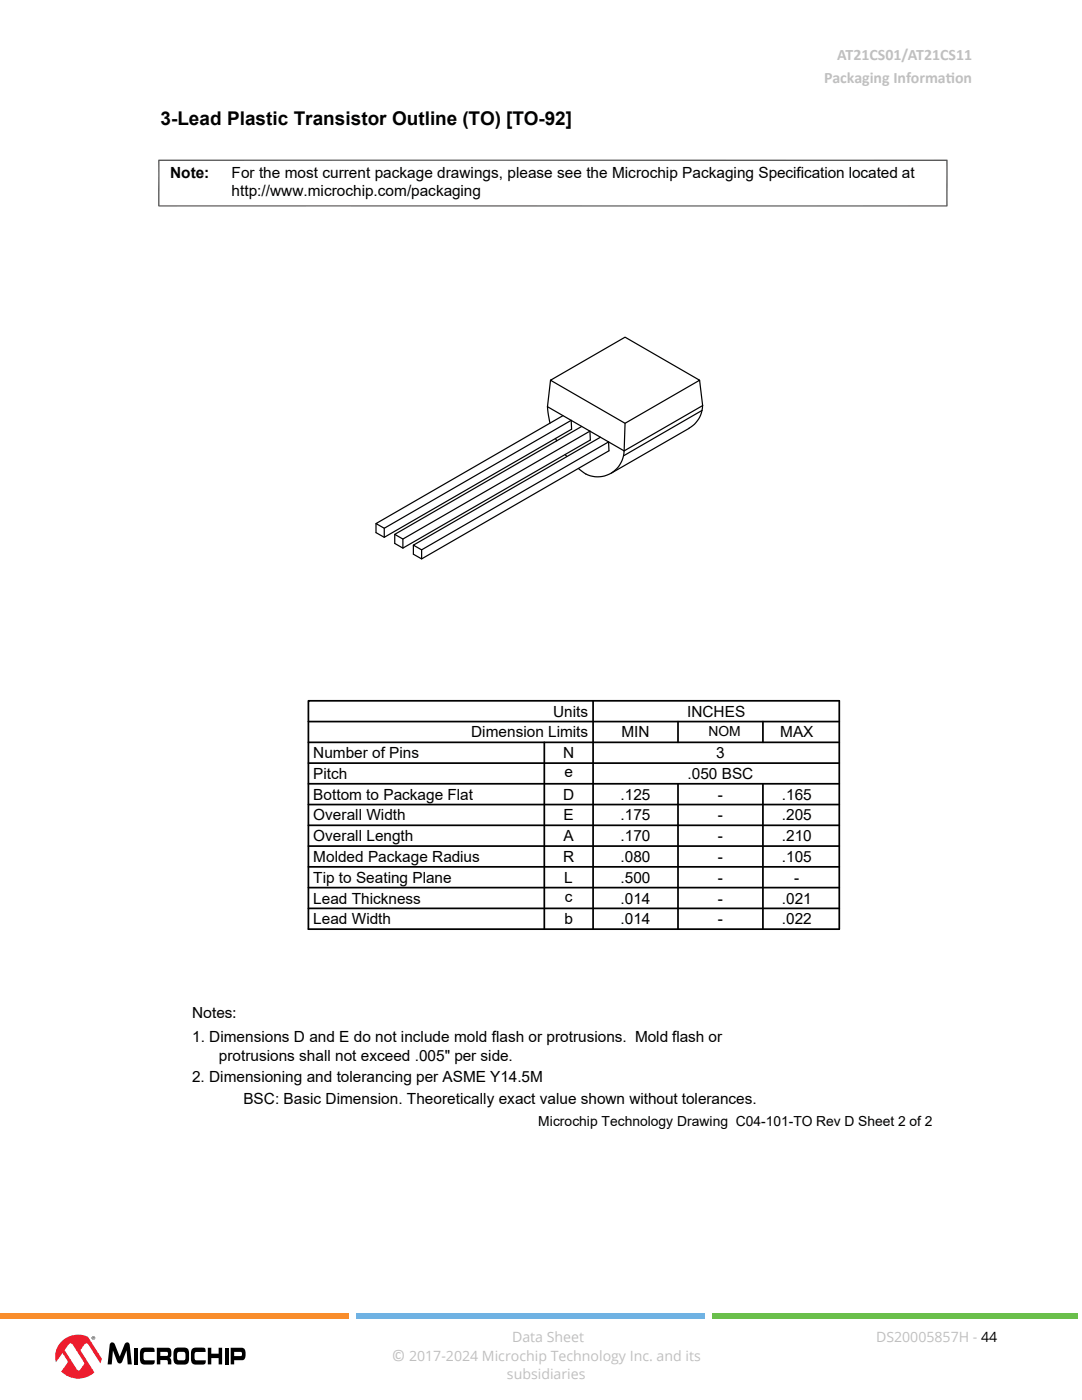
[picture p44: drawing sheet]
<svg xmlns="http://www.w3.org/2000/svg" width="216mm" height="279mm" viewBox="0 0 216 279" stroke-linecap="round" stroke-linejoin="round" font-family="sans-serif">
<defs><g id="words">
<text font-size="3.8" x="32" y="24.9">3-Lead Plastic Transistor Outline (TO) [TO-92]</text>
<g font-size="3.2" fill="#c0c0c0">
<text x="164.5" y="16.6">Packaging Informat</text>
<text x="167" y="12">AT21CS01/AT21CS11</text>
<text x="188.7" y="16.6">ion</text>
<text x="78.2" y="271.7">©</text>
</g>
<g font-size="3.1">
<text x="33.9" y="35.6">Note:</text>
<text x="46.2" y="35.6">For the most current package drawings, please see the Microchip Packaging Specification located at</text>
<text x="46.2" y="39.1">http://www.microchip.com/packaging</text>
<text x="110.4" y="143">Units</text>
<text x="137.1" y="143">INCHES</text>
<text x="94" y="147.2">Dimension Limits</text>
<text x="124" y="147.2">MIN</text>
<text x="155.7" y="147.2">MAX</text>
<text x="62.5" y="155.4">Pitch</text>
<text x="62.5" y="151.3">Number of Pins</text>
<text x="112.4" y="151.3">N</text>
<text x="112.6" y="155.2">e</text>
<text x="137.2" y="155.4">.050 BSC</text>
<text x="142.9" y="151.3">3</text>
<text x="62.5" y="159.6">Bottom to Package Flat</text>
<text x="112.4" y="159.6">D</text>
<text x="123.8" y="159.6">.125</text>
<text x="143.2" y="159.6">-</text>
<text x="156" y="159.6">.165</text>
<text x="62.5" y="167.9">Overall Length</text>
<text x="62.5" y="163.7">Overall Width</text>
<text x="112.5" y="167.9">A</text>
<text x="112.5" y="163.7">E</text>
<text x="123.8" y="167.9">.170</text>
<text x="123.8" y="163.7">.175</text>
<text x="143.2" y="167.9">-</text>
<text x="143.2" y="163.7">-</text>
<text x="156" y="167.9">.210</text>
<text x="156" y="163.7">.205</text>
<text x="62.5" y="172">Molded Package Radius</text>
<text x="112.4" y="172">R</text>
<text x="123.8" y="172">.080</text>
<text x="143.2" y="172">-</text>
<text x="156" y="172">.105</text>
<text x="62.5" y="176.2">Tip to Seating Plane</text>
<text x="112.6" y="176.2">L</text>
<text x="123.8" y="176.2">.500</text>
<text x="143.2" y="176.2">-</text>
<text x="158.5" y="176.2">-</text>
<text x="62.5" y="184.5">Lead Width</text>
<text x="62.5" y="180.3">Lead Thickness</text>
<text x="112.6" y="184.5">b</text>
<text x="112.7" y="180">c</text>
<text x="123.8" y="184.5">.014</text>
<text x="123.8" y="180.3">.014</text>
<text x="143.2" y="184.5">-</text>
<text x="143.2" y="180.3">-</text>
<text x="156" y="184.5">.022</text>
<text x="156" y="180.3">.021</text>
<text x="38.3" y="208">1. Dimensions D and E do not include mold flash or protrusions. Mold flash or</text>
<text x="38.3" y="216">2. Dimensioning and tolerancing per ASME Y14.5M</text>
<text x="43.7" y="211.7">protrusions shall not exceed .005&quot; per side.</text>
<text x="48.6" y="220.3">BSC: Basic Dimension. Theoretically exact value shown without tolerances.</text>
</g>
<text font-size="3" x="38.3" y="203.2">Notes:</text>
<g font-size="2.8">
<text x="141.4" y="146.9">NOM</text>
<text x="107.4" y="224.7">Microchip Technology Drawing C04-101-TO Rev D Sheet 2 of 2</text>
</g>
<g font-size="2.8" fill="#c0c0c0">
<text x="102.2" y="267.7">Data Sheet</text>
<text x="174.8" y="267.7">DS20005857H - 44</text>
<text x="81.6" y="271.7">2017-2024 Microchip Technology Inc. and its</text>
<text x="101.2" y="275.1">subsidiaries</text>
</g>
</g></defs>
<g fill="none" stroke="#000" stroke-width=".24">
<path d="M109.9 75.9l14.8-8.6 14.9 8.6-14.9 8.6-14.8-8.6-.7 5.3M139.6 75.9l.6 5-15.7 9.1-15.3-8.8M109.2 81.2l.5 3.2M110.8 87.5l.3 .5M112.3 83l-37.3 21.5 1.7 .9 37.3-21.5 .1 1.8-37.4 21.5-1.7-.9v-1.8M112.8 90.7l.3 .4M115.4 93.5l1.5 1.1M116.1 85.1l-37.3 21.5 1.6 1 37.3-21.6 .1 1.8-37.4 21.6-1.6-.9v-1.9M119.8 87.3l-37.3 21.5 1.6 .9 37.3-21.5 .1 1.8-37.4 21.5-1.6-.9v-1.8M124.5 90a5.2 5.2 0 0 1-7.6 4.6M124.7 84.5l-.2 5.5M137.5 85.5l-15.5 8.9"/>
<path d="M140.1 81.9l-15.7 9.1M140.2 80.9a5.2 5.2 0 0 1-2.7 4.6M76.7 105.4v1.8M80.4 107.6v1.8M84.1 109.7v1.8"/>
</g>
<path d="M31.7 31.9v9.3M189 31.9v9.3M189 32h-157.4M31.6 41.1h157.4" fill="none" stroke="#000" stroke-width=".2"/>
<g fill="none" stroke="#000" stroke-width=".35">
<path d="M61.5 139.9h106v45.5h-106zM118.3 139.9v45.5M61.5 144h106M61.5 148.2h106M61.5 152.3h106M61.5 156.4h106M108.6 148.2v37.2M135.3 144v4.2M135.3 156.4v29M152.2 144v4.2M152.2 156.4v29M61.5 160.6h106"/>
<path d="M61.5 164.7h106M61.5 168.9h106M61.5 173h106M61.5 177.1h106M61.5 181.3h106"/>
</g>
<g fill="#000">
<path d="M22.1 268a.56 .56 0 0 1 .8 .3l1 2.4 .9-2.4a.53 .53 0 0 1 .5-.4 .53 .53 0 0 1 .5 .3l.5 4.1h-.8l-.2-2.8-.9 2.2a.52 .52 0 0 1-.5 .4 .52 .52 0 0 1-.5-.4l-.9-2.2-.2 2.8h-.8l.4-3.9zM26.7 269h.8v3.3h-.8zM28.3 269.1l1.9-.2 .5 .2 .1 .7-2 .1-.1 .3-.1 .6 .2 .6 2.1 .1-.1 .6a3.1 3.1 0 0 1-2.5 .1 2.15 2.15 0 0 1-.4-2.1l.1-.5zM38.5 269.1l1.9-.2 .5 .2 .1 .7-2 .1-.2 .3v.6l.2 .6 2.1 .1-.1 .6a3.1 3.1 0 0 1-2.5 .1 3.1 3.1 0 0 1 0-3.1zM41.5 269h.7v1.2h1.4v-1.2h.7v3.3h-.7v-1.3h-1.4v1.3h-.7zM44.8 269h.8v3.3h-.8z"/>
<path d="M31.3 269v3.3h.7v-.9l1.4 .1 .1 .8h.7a1.01 1.01 0 0 0-.4-1.3 1.44 1.44 0 0 0 0-2zM32 269.8h1.4l.1 .7-.2 .1h-1.3z"/>
<path d="M35 269.1l1.7-.2a.93 .93 0 0 1 1 1.2 2.15 2.15 0 0 1-.4 2.1l-1.7 .1a.93 .93 0 0 1-1-1.2 2.15 2.15 0 0 1 .4-2zM35.4 270v1.3a1.55 1.55 0 0 0 1.4 .1l.2-.3v-.6a.49 .49 0 0 0-.4-.7h-.8z"/>
<path d="M46 269v3.3h.7v-.8h1.7a1.39 1.39 0 0 0 .6-1.8 .75 .75 0 0 0-.8-.7zM46.7 269.8h1.3a.47 .47 0 0 1 .3 .4 .47 .47 0 0 1-.2 .4h-1.4z"/>
</g>
<path d="M12.1 267.9a4.8 4.8 0 0 1 4.9-1.3l3.2 4.7a4.6 4.6 0 0 1-5.2 3.8 4.6 4.6 0 0 1-3.9-5.1l.2-.8z" fill="#fff"/>
<path d="M12.1 267.9a4.2 4.2 0 0 0-.9 4l1.3-1.9 .9 1.4a.55 .55 0 0 1-.1 .8l-1.1 1.5a4.8 4.8 0 0 0 6.6 .2l-2.8-4.4 .3-.4a1.55 1.55 0 0 1 1-1l.4 .3 2.3 3.7 .3-1-2.8-4.3a4.7 4.7 0 0 0-5.4 1.1zM13.7 268.3l.3-.2 .4 .1 2.4 3.7a1.28 1.28 0 0 1-.6 1.1l-.5 .5-.4-.2-2.4-3.9z" fill="#ed1c2e"/>
<path d="M18.3 267a.36 .36 0 0 1 .7 0 .36 .36 0 0 1-.7 0zM18.3 267a.3 .3 0 0 0 .6 0 .3 .3 0 0 0-.6 0zM18.5 266.8h.3v.4l-.2-.2-.1 .2zM18.6 266.9l.1 .1z" fill="#000"/>
<path d="M0 262h69.6v1.1h-69.6z" fill="#f98d2b"/>
<path d="M71 262h69.6v1.1h-69.6z" fill="#6fb2e3"/>
<path d="M142.1 262h72.9v1.1h-72.9z" fill="#6abf4b"/>
<use href="#words"/>
</svg>
